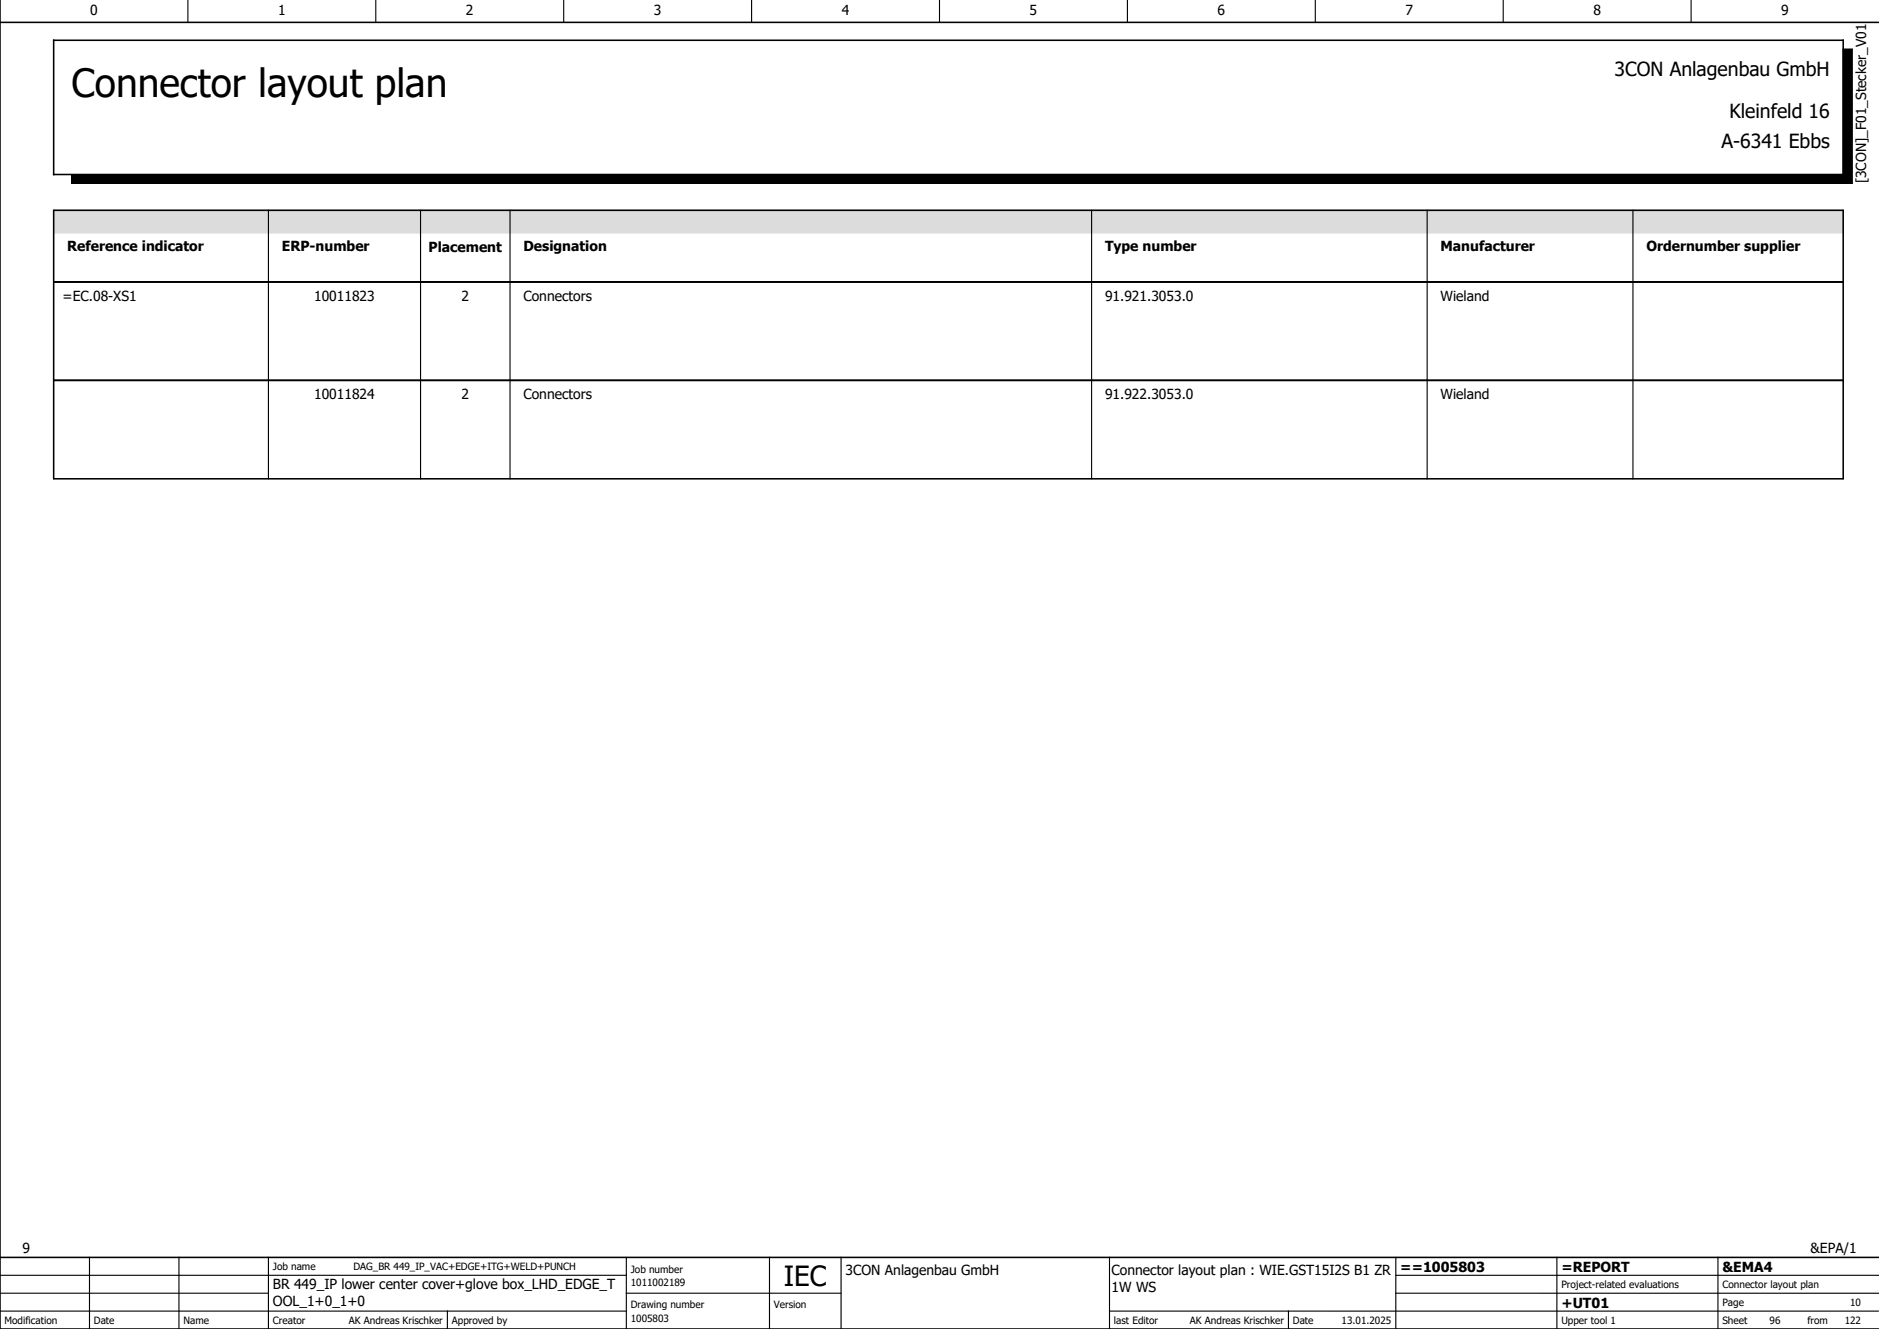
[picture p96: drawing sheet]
<svg xmlns="http://www.w3.org/2000/svg" width="420mm" height="297mm" viewBox="0 0 420 297" stroke-linecap="round" stroke-linejoin="round" font-family="sans-serif">
<defs><g id="words">
<text font-size="8.7" x="16" y="21.7">Connector layout plan</text>
<text font-size="6.2" x="175.2" y="287.5">IEC</text>
<g font-size="4.3">
<text x="360.9" y="17">3CON Anlagenbau GmbH</text>
<text x="386.6" y="26.4">Kleinfeld 16</text>
<text x="384.8" y="33">A-6341 Ebbs</text>
</g>
<g font-size="3.1">
<text x="20.2" y="3.4">0</text>
<text x="62.2" y="3.4">1</text>
<text x="104.2" y="3.4">2</text>
<text x="146.2" y="3.4">3</text>
<text x="188.2" y="3.4">4</text>
<text x="230.2" y="3.4">5</text>
<text x="272.2" y="3.4">6</text>
<text x="314.2" y="3.4">7</text>
<text x="356.2" y="3.4">8</text>
<text x="398.2" y="3.4">9</text>
<text x="417.1" y="41" transform="rotate(-90 417.1 41)">[3CON]_F01_Stecker_V01</text>
<text x="15" y="56.1">Reference indicator</text>
<text x="63" y="56.1">ERP-number</text>
<text x="95.8" y="56.2">Placement</text>
<text x="117" y="56.1">Designation</text>
<text x="247" y="56.1">Type number</text>
<text x="322" y="56.1">Manufacturer</text>
<text x="368" y="56.1">Ordernumber supplier</text>
<text x="14" y="67.2">=EC.08-XS1</text>
<text x="70.2" y="67.2">10011823</text>
<text x="103.2" y="67.2">2</text>
<text x="117" y="67.2">Connectors</text>
<text x="247" y="67.2">91.921.3053.0</text>
<text x="322" y="67.2">Wieland</text>
<text x="70.2" y="89.2">10011824</text>
<text x="103.2" y="89.2">2</text>
<text x="117" y="89.2">Connectors</text>
<text x="247" y="89.2">91.922.3053.0</text>
<text x="322" y="89.2">Wieland</text>
<text x="5" y="280">9</text>
<text x="404.7" y="280">&amp;EPA/1</text>
<text x="189" y="285">3CON Anlagenbau GmbH</text>
<text x="248.5" y="284.9">Connector layout plan : WIE.GST15I2S B1 ZR</text>
<text x="313" y="284.2">==1005803</text>
<text x="349" y="284.2">=REPORT</text>
<text x="385" y="284.2">&amp;EMA4</text>
<text x="61" y="288">BR 449_IP lower center cover+glove box_LHD_EDGE_T</text>
<text x="61" y="291.8">OOL_1+0_1+0</text>
<text x="248.5" y="288.6">1W WS</text>
<text x="349" y="292.2">+UT01</text>
</g>
<g font-size="2.2">
<text x="61" y="283.9">Job name</text>
<text x="79" y="283.9">DAG_BR 449_IP_VAC+EDGE+ITG+WELD+PUNCH</text>
<text x="141" y="287.4">1011002189</text>
<text x="141" y="284.4">Job number</text>
<text x="349" y="287.9">Project-related evaluations</text>
<text x="385" y="287.9">Connector layout plan</text>
<text x="141" y="292.4">Drawing number</text>
<text x="173" y="292.4">Version</text>
<text x="385" y="291.9">Page</text>
<text x="413.6" y="291.9">10</text>
<text x="1" y="295.9">Modification</text>
<text x="21" y="295.9">Date</text>
<text x="41" y="295.9">Name</text>
<text x="61" y="295.9">Creator</text>
<text x="78" y="295.9">AK Andreas Krischker</text>
<text x="101" y="295.9">Approved by</text>
<text x="141" y="295.4">1005803</text>
<text x="249" y="295.9">last Editor</text>
<text x="266" y="295.9">AK Andreas Krischker</text>
<text x="289" y="295.9">Date</text>
<text x="299.9" y="295.9">13.01.2025</text>
<text x="349" y="295.9">Upper tool 1</text>
<text x="385" y="295.9">Sheet</text>
<text x="395.6" y="295.9">96</text>
<text x="404" y="295.9">from</text>
<text x="412.3" y="295.9">122</text>
</g>
</g></defs>
<g fill="none" stroke="#000" stroke-width=".25">
<path d="M42 0v5M84 0v5M126 0v5M168 0v5M210 0v5M252 0v5M294 0v5M336 0v5M378 0v5M60 47v60M94 47v60M114 47v60"/>
<path d="M244 47v60M319 47v60M365 47v60M0 293h140M0 289h60M0 285h140M20 281v16M40 281v16M60 281v16M100 293v3.9M140 289h48M140 281v16"/>
<path d="M172 281v16M188 281v16M248 293h171.9M248 281v16M288 293v3.9M312 289h107.9M312 281v16M348 281v16M384 281v16M420 285h-108"/>
</g>
<path d="M0 0v297h420M0 5h420M12 9h400v30h-400zM12 47h400v60h-400zM12 63h400M12 85h400M0 281h420" fill="none" stroke="#000" stroke-width=".35"/>
<path d="M12 47h400v5h-400z" fill="#dcdcdc" stroke="#dcdcdc" stroke-width=".22"/>
<path d="M12 47h400v5h-400z" fill="none" stroke="#dcdcdc" stroke-width=".35"/>
<path d="M16 39h396v2h-396zM412 11h2v30h-2z" fill="#000" stroke="#000" stroke-width=".22"/>
<path d="M412 39h-396v2h398v-30h-2v30" fill="none" stroke="#000" stroke-width=".22"/>
<use href="#words"/>
</svg>
